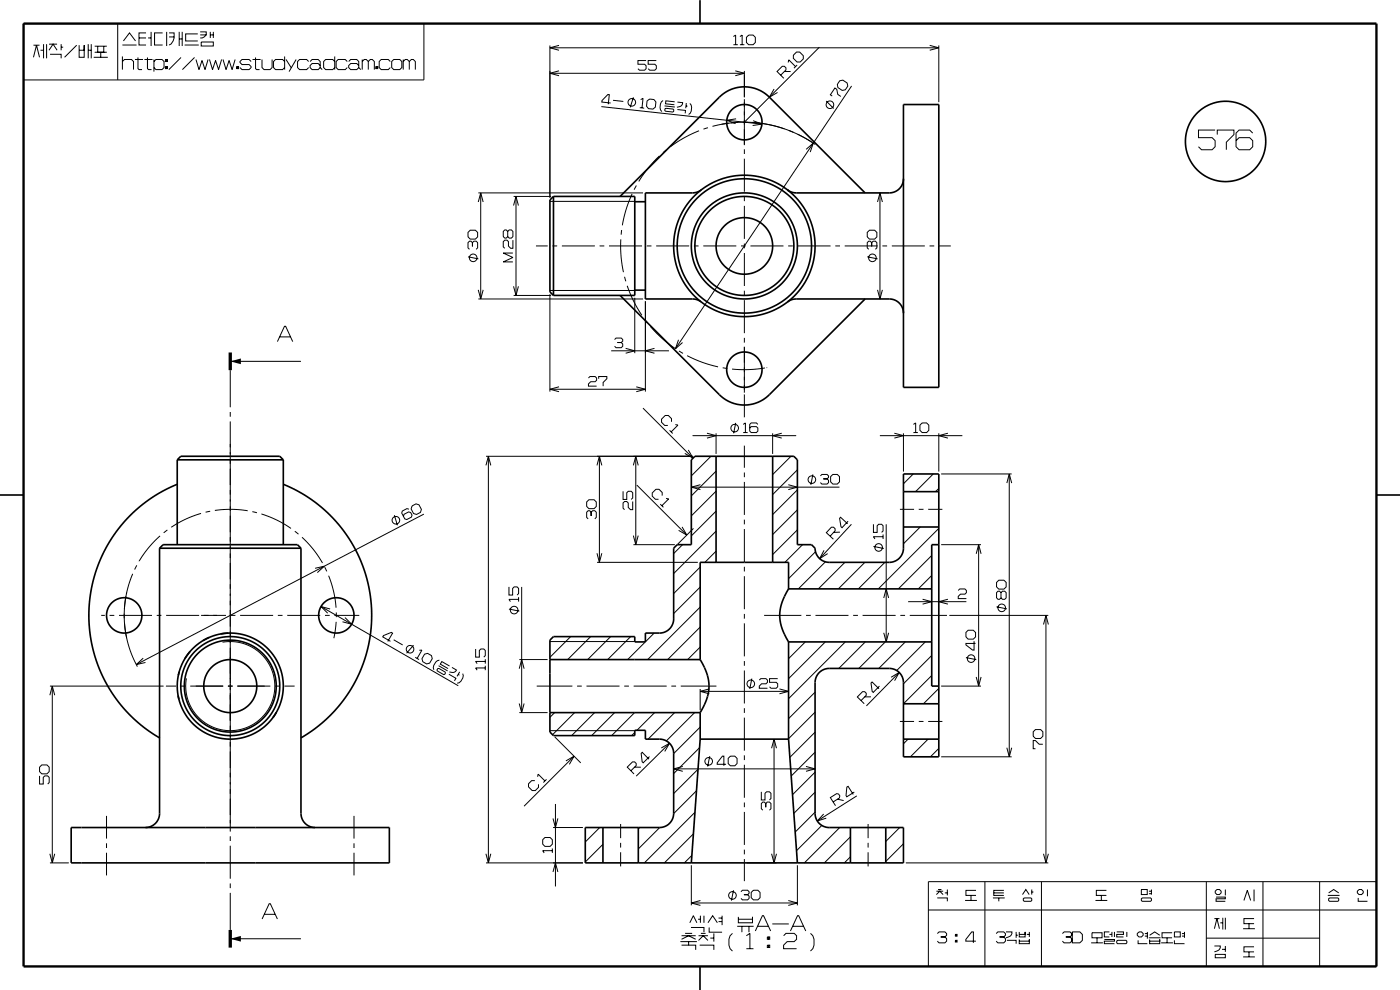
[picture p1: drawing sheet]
<svg xmlns="http://www.w3.org/2000/svg" width="297mm" height="210mm" viewBox="0 0 297 210" stroke-linecap="round" stroke-linejoin="round" font-family="sans-serif">
<g fill="none" stroke="#000" stroke-width=".21">
<path d="M5 5h84.9v12h-84.9zM7.1 12.2l.6-2.6 .7 2.6M7.1 9.6h1.3M8.6 10.7h.6M9.2 9.4v3M9.9 9.4v3M10.4 10.7l.9-1.3 .8 1.3M10.4 9.4h1.7M10.6 11.5h2.4v.9M13 9.4v1.3M13 10h.4M16.3 9.6l-2.6 2.6"/>
<path d="M16.8 9.6v2.6h1.1v-2.6v1.1h-1.1M18.7 10.7h.7M18.7 9.4v3M19.4 9.4v3M19.9 12.2h3M20.1 9.8h2.6M20.1 11.1h2.6M20.7 9.8v1.3h1.3v-1.3M21.4 11.1v1.1M25 5v12M26 13l.4-.4h1.5l.4 .4v1.8M26 9.5h3"/>
<path d="M26 12v2.8M26.2 8.7l1.3-1.7 1.3 1.7M28.6 12.6h1.7M29.3 12.2v2.3l.2 .3h.6M29.5 8.1h1.5M30.6 12.6h1.8M31 7h-1.5v2.5h1.5M31.3 12.2v2.3l.2 .3h.6M31.4 8.1h.7M32.1 6.8v3M32.7 13l.4-.4h1.3l.4 .4v1.3l-.4 .5h-1.3l-.4-.5M32.7 12.6v2.6"/>
<path d="M34.5 7h-1.7v2.5h1.7M35.1 14.1h.4v.4h-.4zM35.1 12.6h.4v.4h-.4zM35.3 12.6v.4M35.3 14.1v.4M35.4 6.8v3M35.9 7h1a2.26 2.26 0 0 1-1 2.5M35.9 7.8h1M38 6.8v3M38 8.3h.7M38.4 12.2l-2.6 2.6M38.7 6.8v3"/>
<path d="M39.2 9.5h3M41.3 12.2l-2.6 2.6M41.6 12.6l.6 2.2 .7-2 .6 2 .6-2.2M42 7.2h-2.6v1.5h2.6M42.5 6.8h1.3a1.12 1.12 0 0 1-1.3 1.3M42.5 7.4h1.3M42.7 8.9h2.6v.9h-2.6zM44.4 12.6l.7 2.2 .6-2 .7 2 .6-2.2M44.6 6.8v1.3M44.6 7.4h.7M45.3 6.8v1.3M47.3 12.6l.7 2.2 .6-2 .6 2 .7-2.2"/>
<path d="M50.2 14.1h.4v.4h-.4zM50.4 14.1v.4M53.3 13l-.5-.4h-1.5l-.4 .4v.3l.4 .4h1.5l.5 .4v.2l-.5 .5h-1.5l-.4-.5M53.6 12.6h1.7M54.2 12.2v2.3l.2 .3h.7M55.6 12.6v1.7l.4 .5h1.3l.4-.5v-1.7M60.4 13l-.4-.4h-1.5l-.5 .4v1.3l.5 .5h1.5l.4-.5M60.4 12v2.8M60.7 12.6l1.1 1.7M62.8 12.6l-1.5 2.6M65.5 13l-.4-.4h-1.5l-.5 .4v1.3l.5 .5h1.5l.4-.5M65.8 13l.4-.4h1.3l.4 .4v1.3l.5 .5"/>
<path d="M67.9 13.9l-.4-.4h-1.3l-.4 .4v.4l.4 .5h1.3l.4-.5M71 13l-.4-.4h-1.5l-.4 .4v1.3l.4 .5h1.5l.4-.5M71 12v2.8M73.7 13l-.5-.4h-1.5l-.4 .4v1.3l.4 .5h1.5l.5-.5M74 13l.4-.4h1.3l.4 .4v1.3l.4 .5M76.1 13.9l-.4-.4h-1.3l-.4 .4v.4l.4 .5h1.3l.4-.5M76.8 13l.5-.4h.4l.4 .4v1.8M76.8 12.6v2.2M78.1 13l.5-.4h.4l.4 .4v1.8M79.7 14.1h.4v.4h-.4zM79.9 14.1v.4M82.8 13l-.4-.4h-1.5l-.5 .4v1.3l.5 .5h1.5l.4-.5"/>
<path d="M83.5 12.6h1.3l.4 .4v1.3l-.4 .5h-1.3l-.4-.5v-1.3zM85.5 13l.5-.4h.4l.4 .4v1.8M85.5 12.6v2.2M86.8 13l.5-.4h.4l.4 .4v1.8M116.7 9.6v32.3M116.7 10.1h82.5M116.7 15.5h41.2M118.6 9.6l-1.9 .5 1.9 .6M118.6 15l-1.9 .5 1.9 .6M137.1 12.8h-1.8v.8h1.5l.3 .3v.7l-.3 .3h-1.1l-.4-.3M139.2 12.8h-1.7v.8h1.4l.3 .3v.7l-.3 .3h-1.1l-.3-.3M155.6 7.8l.5-.4v2.1"/>
<path d="M155.6 9.5h.9M156 15l1.9 .5-1.9 .6M157 9.5h.9M157 7.8l.4-.4v2.1M157.9 15v5.7M158.8 7.4h1l.4 .5v1.1l-.4 .5h-1l-.4-.5v-1.1zM164.2 18.9l-1 1.7 1.7-1M165.6 15.9l1.1-1.1v-.4l-.3-.3h-.4l-1.2 1.1 1.5 1.4M166.4 15.2h1.3M167.2 13.2l.1-.5 1.5 1.4M168.3 11.7l.7-.7h.6l.8 .8v.7l-.7 .7h-.6l-.8-.8zM169.1 13.8l-.7 .7"/>
<path d="M173.8 10l-15.9 15.9M178.2 17.1l.6-.1 .9 .6 .1 .7-.5 .8-.6 .1-.9-.6-.2-.7zM180.7 18.2l-37.4 55.8M197.2 9.6l2 .5-2 .6M199.2 9.6v12.1M127.6 22.6l34 3.7M129.5 21.9l-1.8-.3v-.3l1.2-1.2h.4l-.3 2M130 21.3l2.2 .2M134.4 20.6l-.7 2.2M135 39.4l-.5 .8M135.7 22.8l1 .1M135.9 21.1l.5-.2-.2 2"/>
<path d="M137.3 21.4l.5-.4 .9 .1 .4 .5-.1 1.1-.5 .4-.9-.1-.4-.5zM139.9 33.1l-2.4 2.5-2 2.9M140.7 21.3a1.59 1.59 0 0 0-.3 2.4M141 22.5l2.2 .2M141.1 23.1l.1-.1 1.6 .1 .1 .5-.2 .2-1.5-.2zM141.4 31.8l-.8 .6M143.1 21.6l-1.8-.2-.1 .6 1.9 .2M143.7 23.2l1.7 .2v.6M143.7 21.7l1.1 .1a1.03 1.03 0 0 1-1.2 1M145.5 22.5h.3M145.6 21.9l-.1 1.1M146.3 21.9a1.6 1.6 0 0 1-.2 2.4"/>
<path d="M148.3 27.7l-3.2 1.5-2.9 1.9M150.2 27.1l-1 .3M154.6 26.1l-3.5 .7M155.1 26.1l4.6-.1 2.4 .3 2.2 .4 2.4 .7 2.1 .9 2 1 2.1 1.3M156.2 25.2l-2 .3 1.8 .7M156.6 26l-3.5 .4M157.6 25.9h1M157.9 21v9.8M157.9 31.7v1M157.9 33.7v7M159.6 26l3.4 .4 3.4 .9M159.8 25.6l1.8 .7-1.9 .3"/>
<path d="M167.4 27.7l.9 .4M169.2 28.5l3 1.7M171 31.7l1.5-1.3-.6 1.9M175.3 21.4l1.6 1.6M176.5 20.4l-.3-.3 .9-1.4 .4 .2 .2 1.1 .7 .5M257.8 27.6h-3.6v1.6h2.9l.7 .6v1.3l-.7 .7h-2.2l-.7-.7M258.2 28.6v-1h3.6v1l-1.6 1.6v1.6M265.8 28.2l-.7-.6h-2.2l-.7 .6v2.9l.7 .7h2.2l.7-.7v-1.3l-.7-.6h-2.2l-.7 .6M99.3 54.5l2.2 .4M99.6 52.9l-.3-.3v-1.1l.3-.3h.3l.3 .3v.8v-.8l.3-.3h.5l.3 .3v1.1l-.3 .3M99.8 48.8h1.1l.4 .5v.9l-.4 .5h-1.1l-.5-.5v-.9zM101.5 42.8l.5-1.9 .5 1.9"/>
<path d="M101.5 40.9h34.9M102 40.9v22.5M106.8 49.1l.3-.3h.3l.3 .3v1.1l-.3 .3h-.3l-.3-.3zM107.7 49.1l.3-.3h.5l.3 .3v1.1l-.3 .3h-.5l-.3-.3M108.8 50.9v1.8h-.5l-.4-.5v-.9l-.4-.4h-.4l-.3 .4v1.1l.3 .3M108.8 53.7h-2l2 .9-2 1h2M108.9 43.6l.6-1.9 .5 1.9M109 41.7h7.9M109.5 41.7v21M113.7 52.2h2.5M116.7 42.7h18M117.2 52.2h1"/>
<path d="M119.2 52.2h7M127.2 52.2h1M129.2 52.2h7M131.7 50.8v3.5l.6 3.4M131.9 48.8l-.1 1M132.5 58.7l.3 1M134.1 41.1l-1.2 3.1-.9 3.6M137.2 52.2h1M139.2 52.2h7M147.2 52.2h1M149.2 52.2h7M157.2 52.2h1"/>
<path d="M157.9 41.7v1M157.9 43.7v7M157.9 51.7v1M157.9 53.7v7M159.2 52.2h7M167.2 52.2h1M169.2 52.2h7M177.2 52.2h1M179.2 52.2h7M184 49.3l.4-.5h1.2l.4 .5v.9l-.4 .5h-1.2l-.4-.5zM184 54.5l2.2 .4M184.3 52.9l-.3-.3v-1.1l.3-.3h.3l.3 .3v.8v-.8l.3-.3h.5l.3 .3v1.1l-.3 .3"/>
<path d="M186.2 42.8l.5-1.9 .5 1.9M186.7 40.9v22.5M187.2 52.2h1M189.2 52.2h7M197.2 52.2h1M199.2 52.2h2.5M48.8 78.5v7.9M48.8 76.7h15M58.9 72.5l1.4-3.3h.3l1.5 3.3M59.4 71.5h2.2M101.5 61.5l.5 1.9 .5-1.9M101.5 63.4h34.9"/>
<path d="M108.9 60.7l.6 2 .5-2M109 62.7h7.9M116.7 62.4v20.7M116.7 61.6h18M129.7 74.4h12.2M130.4 72l.3-.3h1.1l.3 .3v.3l-.3 .4h-.8h.8l.3 .3v.4l-.3 .4h-1.1l-.3-.4M132.7 73.9l2 .5-2 .5M133.1 60.6l1.3 3.3 1.8 3M134.7 63.2v11.7M136.7 67.7l.7 .8M136.9 63.9v19.2M138 69.3l2.3 2.3 2.9 2.3"/>
<path d="M138.8 73.9l-1.9 .5 1.9 .5M143.9 72.1l-.6 1.9 1.5-1.3M144 74.5l.9 .5M145.8 75.4l3.2 1.4 3.3 1M153.3 78l1 .2M157.9 61.7v1M157.9 63.7v7M157.9 71.7v1M157.9 73.5v9.8M162.3 78.1l-3.5 .3-3.5-.1M162.8 78h-.2M186.2 61.5l.5 1.9 .5-1.9"/>
<path d="M48.8 87.4v1M48.8 89.4v87M103.1 98.7l.5-1.9 .5 1.9M103.1 96.8h43.8M103.6 96.8v86.2M116.7 82.6h20.2M118.6 82.1l-1.9 .5 1.9 .5M124.8 80.2l.4-.3h1.1l.3 .3v.5l-.3 .3h-1l-.5 .4v.5h1.8M126.6 98.7l.6-1.9 .5 1.9M127 80.3v-.4h1.7v.4l-.8 .8v.8M127.2 96.8v22.5M134.4 98.7l.5-1.9 .5 1.9"/>
<path d="M134.9 96.8v18.7M135 82.1l1.9 .5-1.9 .5M136.4 86.6l10.6 10.6M142 91.3l.7 .7M142.5 89.5v-.7l-.7-.7h-.7l-.8 .8v.7l.7 .6h.7M143.3 90.1l.5 .1-1.4 1.4M146 95.5l1 1.7-1.7-1M146.9 92.4h22M150 91.9l1.9 .5-1.9 .5M150.8 96.8l-4.1 4.2M151.9 99.9l-5.2 5.3M151.9 91.9v4.4"/>
<path d="M156.1 89.7l-.5 2.2M157.7 90l.4-.3v2.1M157.7 91.8h.9M157.9 83.7v4.8M157.9 94.5v4.7M160.8 90l-.3-.3h-1.1l-.4 .3v1.4l.4 .4h1.1l.3-.4v-.6l-.3-.3h-1.1l-.4 .3M163.9 91.9v4.4M165.8 91.9l-1.9 .5 1.9 .5M167.8 96.8l-3.9 3.9M169.2 99.7l-5.3 5.2M186.7 92.4h17.5M189.7 91.9l2 .5-2 .5"/>
<path d="M191.7 91.9v8.1M193.8 91.8h.9M193.8 90l.5-.3v2.1M195.6 89.7h1l.4 .5v1.1l-.4 .5h-1l-.4-.5v-1.1zM199.2 91.9v8.1M201.1 91.9l-1.9 .5 1.9 .5M29 119.9l-.4 .9M34 113.7l-2.5 2.5-2 2.8M35.5 112.4l-.8 .6M42.7 108.9l-3.3 1.2-3.1 1.7M44.6 108.4l-1 .3M45.6 108.3l3.5-.3 3.4 .3"/>
<path d="M53.5 108.5l1 .3M55.5 109l3.2 1.3 3 1.8M62.5 112.7l.8 .6M64.1 114l2.4 2.5 1.9 2.9M83.7 109.3l.6 2.1M86.8 108l-.5-.1-.9 .5-.2 .4 .7 1.3 .4 .1 1-.5 .1-.4-.3-.6-.4-.1-1 .5-.1 .4M87.4 107.3l.9-.4 .6 .2 .5 1-.2 .6-.8 .4-.7-.2-.5-.9zM89.9 109.1l-61 31.9M124.5 106.5l.4-.5h1.1l.5 .5v.9l-.5 .5h-1.1l-.4-.5zM124.8 110.1l-.3-.3v-1.1l.3-.4h.3l.3 .4v.7v-.7l.3-.4h.5l.3 .4v1.1l-.3 .3M126.6 117.4l.6 1.9 .5-1.9M126.7 119.3h21.3"/>
<path d="M132.2 104.2v1.7h.8v-1.4l.3-.3h.6l.3 .3v1.1l-.3 .3M134.2 106.4v1.7h-.5l-.4-.5v-.9l-.3-.3h-.5l-.3 .3v1.1l.3 .3M134.4 113.6l.5 1.9 .5-1.9M134.4 115.5h8.8M135.1 102.9l10.6 10.6M140.1 106.9l.6 .7M140.5 105.1v-.6l-.7-.7h-.7l-.7 .8v.6l.6 .7h.7M141.3 105.7l.6 .1-1.5 1.5M144.7 111.8l1 1.7-1.7-1M144.8 115.5l-1.9 1.9M146.7 103.3h31.4M147.1 112.1l-3.3 3.3"/>
<path d="M148.6 102.8l-1.9 .5 1.9 .6M151.9 116.9l-2.4 2.4M151.9 112.7l-9 9M151.9 108.4l-5.2 5.3M151.9 104.2l-5.2 5.2M157.9 100.2v1M157.9 102.2v7M157.9 110.2v1M157.9 112.2v7M167.2 102.8l2 .5-2 .6M169.2 112.4l-5.3 5.2M169.2 108.1l-5.3 5.3"/>
<path d="M169.2 103.9l-5.3 5.3M170.3 115.5l-3.8 3.8M172.5 100.6l-.5 2.2M173 117l-5.7 5.8M174 101l.4-.4h1.1l.3 .4v.3l-.3 .3h-.8h.8l.3 .3v.5l-.3 .3h-1.1l-.4-.3M174.8 116.7l-.9 1.8 1.7-1.1M175.1 119.2l-5.7 5.7M176.1 113.7l1.1-1.1v-.5l-.4-.3h-.4l-1.1 1.2 1.5 1.4M176.2 101.1l.5-.5h.9l.5 .5v1.1l-.5 .5h-.9l-.5-.5zM178.2 112.9h-1.3M179.2 119.3l-5.6 5.6M179.9 110.5l-1.3 1.4-.2-.2-.3-1.7 .2-.3 1.5 1.4"/>
<path d="M180.6 111.2l-6.7 7.3M183.5 119.3l-5.6 5.6M185.3 111.2v1.7h.8v-1.4l.3-.3h.6l.3 .3v1.1l-.3 .3M185.3 115.9l2.2 .4M187.3 113.8h-2l.3 .5M187.3 113.4v.9M187.7 119.3l-5.6 5.6M188 111.2v25M190.9 108h3M193.7 100.5l-2 2.1M194.9 108h1M195.2 111.8l-3.5 3.5"/>
<path d="M196.9 108h3M197.7 117.8l-7.1 7.1M198 100.5l-3.8 3.8M199.2 103.6l-.7 .7M199.2 112.1l-12.9 12.8M199.7 115.5h8.4M199.7 100.5h14.9M207.1 117.5l.5-2 .5 2M207.6 115.5v30M213.6 102.5l.5-2 .5 2M214.1 100.5v60M21.5 130.5h.7"/>
<path d="M23.2 130.5h1M25.2 130.5h7M26.4 130.2v1M26.4 132.2l.5 3.2M26.7 126.5l-.4 4 .3 3.7 1 3.9 1.6 3.3M26.9 125.7l-.5 3.5M28.2 121.7l-.8 2.1-.6 2.2M30.4 139.6l-1.5 1.4 2-.5M33.2 130.5h1M35.2 130.5h7M42.7 130.5h5.2M47.2 136.2a9.4 9.4 0 0 1 11.1 8.8 9.4 9.4 0 0 1-10 10 9.4 9.4 0 0 1-8.8-11.1"/>
<path d="M48.9 130.5h1M50.9 130.5h7M58.9 130.5h1M60.9 130.5h7M66.8 120.5l2-.4-1.5 1.4M68.1 128.7l29.1 16.8M68.9 120.3l.4 .9M68.9 130.5h1M69.7 122.1l1.1 3.4 .5 3.4M70 129.2l-1.9-.5 1.4 1.4M70.9 130.5h5.3M71.3 131.9l-.5 3.5"/>
<path d="M71.3 129.9v1M73.2 131l1.4 1.4-1.9-.5M82.8 136l-1.6-.9 .1-.3 1.7-.7 .3 .2-1 1.8M83.5 135.7l1.9 1.1M87.7 136.9l-1.4 1.7M88.1 139.4l.8 .5M88.9 137.9h.6l-1 1.8M90.1 138.8l.6-.2 .8 .5 .2 .6-.5 1-.7 .1-.8-.4-.2-.7zM100.9 137.7v1.7h.8v-1.4l.3-.3h.6l.3 .3v1.1l-.3 .3M102.9 139.8v1M108 124.5v1.7h.8v-1.4l.3-.3h.6l.3 .3v1.1l-.3 .3M108 129.2l2.2 .4"/>
<path d="M110 127.1h-2l.3 .5M110 126.7v.9M110.2 139.9h6M110.7 124.5v26.7M116.7 136.1h18M121.1 135l-4.4 4.4M125.3 135l-4.9 4.9M129.5 135l-4.8 4.9M133.8 135l-4.9 4.9M138.8 134.3l-5.6 5.6M148.5 137.3l-2.6 2.6M148.5 133l-6.9 6.9"/>
<path d="M148.5 128.8l-11.1 11.1M148.5 124.5l-5.6 5.7M148.5 120.3l-5.6 5.6M157.9 120.2v1M157.9 122.2v7M157.9 130.2v1M157.9 132.2v7M162.1 130.5h7.9M170.8 136.2l-3.5 3.5M171 130.5h1M173 130.5h7M175.1 136.2l-7.8 7.8"/>
<path d="M179.3 136.2l-12 12M181 130.5h1M183 130.5h7M183.6 136.2l-5.7 5.6M187.5 126.8l.5-1.9 .5 1.9M187.5 134.2l.5 2 .5-2M187.8 136.2l-5.6 5.6M191 130.5h1M192.1 136.2l-5.7 5.6M192.7 127.6h12.3M193 130.5h7.9M195.7 127.1l2 .5-2 .6"/>
<path d="M196.3 136.2l-6.1 6M197.7 122.1l-2.9 2.8M197.7 139l-6 6M201.1 127.1l-1.9 .5 1.9 .6M201.4 130.5h21M203.3 125.2l.3-.3h1.1l.3 .3v.5l-.3 .3h-.9l-.5 .5v.5h1.7M204.9 134.2l.5-.5h1.1l.5 .5v.9l-.5 .5h-1.1l-.5-.5zM204.9 139.5l2.2 .4M206.6 136v1.9h-.3l-1.4-1.1v-.3h2.1M211.4 128.7l2.2 .5M211.7 125.4h.3l.4 .3v1.1l-.4 .3h-.3l-.3-.3v-1.1zM211.9 123.1h1.1l.5 .4v1l-.5 .5h-1.1l-.5-.5v-1z"/>
<path d="M212.4 125.7l.3-.3h.4l.4 .3v1.1l-.4 .3h-.4l-.3-.3M221.4 132.5l.5-2 .5 2M221.9 130.5v52.5M10.6 147.5l.5-2 .5 2M10.6 145.5h24.1M11.1 145.5v37.5M35.2 145.5h2.1M38.4 145.5h.9M40.4 145.5h6.9M48.4 145.5h1M50.4 145.5h7M58.3 145.5h1.1"/>
<path d="M60.3 145.5h2.2M92.9 141.8h.2l1.3 .8-.1 .4-.2 .1-1.3-.8zM93 141.2l1.9 1.1M93.2 140a1.59 1.59 0 0 0-1.2 2.1M95.2 143l1.5 .9-.3 .5M95.4 141.3l-1.7-1-.3 .6 1.6 .9M95.9 141.6l.9 .5a1.03 1.03 0 0 1-1.5 .4M97.2 143.1l.3 .1M97.5 142.5l-.5 1M98.2 142.9a1.59 1.59 0 0 1-1.2 2M102.9 141.7h-2l.3 .5M102.9 141.2v1"/>
<path d="M102.9 140.3h-2l.3 .5M110.2 141.8l.5-1.9 .5 1.9M110.2 149.2l.5 2 .5-2M110.2 151.2h6M113.9 145.5h7.5M116.7 155h18M117.7 151.2l-1 1M117.7 156.3l5.5 5.5M121.9 151.2l-4.7 4.6M122.4 145.5h1M124.4 145.5h7M126.1 151.2l-4.8 4.8"/>
<path d="M130.4 151.2l-4.9 4.8M132.4 145.5h1M134.4 145.5h7M134.6 151.2l-4.8 4.8M134.7 155.4l-.7 .6M138.9 151.2l-3.8 3.7M140.3 158.7l1.7-1-1 1.7M142 157.7l-7 6.9M142.4 145.5h1M143.1 151.2l-5.6 5.6M144.4 145.5h7.6M147.4 151.2l-6 6"/>
<path d="M148.4 158.6l-5.5 5.5M148.5 154.2l-5.6 5.7M148.5 146.2v4.5M148.5 146.7h18.8M150.5 146.1l-2 .6 2 .5M157.9 140.2v1M157.9 142.2v7M157.9 150.2v1M157.9 152.2v7M159.5 144l-.4 2.2M161.1 144.3l.3-.3h1.1l.3 .3v.4l-.3 .4h-.9l-.5 .4v.5h1.7M163.7 158.7l.5-1.9 .5 1.9"/>
<path d="M164.2 156.8v26.2M165 144h-1.7v.7h1.4l.3 .4v.6l-.3 .3h-1.1l-.3-.3M165.4 146.1l1.9 .6-1.9 .5M172.9 146.8l-5.6 5.6M172.9 155.3l-5.3 5.4M172.9 159.6l-5.1 5M172.9 151.1l-5.6 5.6M182.7 148.6l1.1-1.1v-.5l-.4-.3h-.4l-1.1 1.1 1.4 1.5M184.8 147.8h-1.4M186.6 145.5l-1.4 1.4-.2-.2-.2-1.8 .2-.2 1.5 1.4M189 143.7l1.8-1.1-1 1.8M190.8 142.6l-7 7.1"/>
<path d="M190.9 153h3M192.6 156.8l-.9 1M194.9 153h1M196.9 156.8l-3.8 3.7M196.9 153h3M197.7 143.3l-6 6M199.2 158.8l-1.8 1.7M199.2 146l-3.3 3.3M199.7 145.5h8.4M207.1 143.6l.5 1.9 .5-1.9M213.6 158.6l.5 1.9 .5-1.9M219.7 154.8h1.1l.4 .4v1l-.4 .4h-1.1l-.5-.4v-1z"/>
<path d="M221.2 157.9h-.8l-.7-.8h-.5v1.7h.5M8.4 164.6v1.7h.8v-1.4l.3-.3h.6l.3 .3v1.1l-.3 .3M8.4 162.7l.5-.4h1.1l.4 .4v1l-.4 .4h-1.1l-.5-.4zM22.6 173.1v4.8M22.6 178.9v1M48.8 177.4v1M48.8 179.4v7M75.1 173.1v4.8M75.1 178.9v1M113.5 165.6h-.7l-.7 .7v.6l.8 .8h.7l.6-.7v-.6M114 164.8l.2-.6 1.4 1.5M115.1 178.1l.5-.4h1.1l.5 .4v1l-.5 .4h-1.1l-.5-.4z"/>
<path d="M115.9 165.3l-.6 .7M117.2 180v.9M117.3 173.6l.5 1.9 .5-1.9M117.3 175.5h6.4M117.8 170.5v17.5M120.1 161.4l1.7-1-1 1.7M121.8 160.4l-10.6 10.6M127.2 175.5l-3 3.1M127.9 179.1l-3.7 3.7M131.7 174.8v3M131.7 178.8v1M133.8 163.5l1.2-1.1v-.4l-.4-.4h-.4l-1.1 1.1 1.4 1.5"/>
<path d="M134.6 162.7h1.4M135.7 175.5l-.3 .3M137.8 160.5l-1.4 1.3-.2-.2-.2-1.8 .2-.2 1.5 1.4M140 175.5l-4.6 4.6M142.9 163.1h30M144.8 162.6l-1.9 .5 1.9 .5M147.1 176.9l-6.2 6.1M147.4 172.3l-10.7 10.7M147.8 167.7l-4.9 4.9M148.1 163.2l-5.2 5.1M150.6 160.4l-.5 2.2M154 162.1h-1.9v-.3l1.2-1.4h.3v2"/>
<path d="M154.9 160.4h1l.5 .5v1.1l-.5 .4h-1l-.4-.4v-1.1zM157.9 160.2v1M157.9 162.2v7M157.9 170.2v1M157.9 172.2v7M161.5 168v1.7h.8v-1.4l.3-.3h.6l.4 .3v1.1l-.4 .3M161.8 171.9l-.3-.4v-1.1l.3-.3h.3l.4 .3v.8v-.8l.3-.3h.4l.4 .3v1.1l-.4 .4M171 162.6l1.9 .5-1.9 .5M172.9 172.3l-4.2 4.2M172.9 168l-4.5 4.5M172.9 163.8l-4.8 4.8M174.3 175.1l-5.3 5.4"/>
<path d="M174.7 172.7l-1.3 1.4 1.9-.6M176.7 170.1l1.4-.8 .1-.5-.3-.4-.4-.1-1.3 .9 1 1.7M177.7 169.5l1.3 .3M178.1 175.5l-7.5 7.5M180.4 177.5l-5.5 5.5M181.2 168l-1.6 1-.1-.2 .2-1.8 .2-.2 1.1 1.7M181.8 168.8l-8.4 5.3M184.2 174.8v3M184.2 178.8v1M190.9 175.5l-3 3M191.7 179l-3.8 3.7M199.7 160.5h14.9"/>
<path d="M10.6 181.1l.5 1.9 .5-1.9M10.6 183h4M22.6 180.9v4.8M48.8 187.4v1M48.8 189.4v7.9M48.8 199.1h15M55.6 194.9l1.5-3.2h.3l1.5 3.2M56.1 194h2.2M75.1 180.9v4.8M103.1 181.1l.5 1.9 .5-1.9M103.1 183h20.6M117.2 180.4h-2.1l.3 .5"/>
<path d="M117.3 185l.5-2 .5 2M131.7 180.8v3M144.3 199.7h3.5M144.6 199.2l1.5-.7 1.5 .7M144.6 198.5h3M145.3 198h1.5M146.1 199.7v.8M146.3 195.7l.8-1.5 .7 1.5M146.6 196.7h2.7v1M146.7 183.5v8.5M146.7 191.5h22.5M146.8 181.4l-1.6 1.6"/>
<path d="M148.1 195h.5M148.2 199.5l1-1 1 1M148.2 198.5h2M148.6 194.2v1.5M148.6 191l-1.9 .5 1.9 .6M148.7 198h1M149.3 194.2v1.5M150.2 195.7l1-1.5 1 1.5M150.4 196.7v1h2.8M150.7 199h.7M151.4 198v1.7M152.4 194.7h.8"/>
<path d="M152.4 195.5h.8M153.2 194.2v2M155.4 198a2.53 2.53 0 0 0 0 3.7M155.6 188.8l-.4 2.2M156.4 196.5h3.5M156.6 194.5v1.2h3v-1.2v.5h-3M157.2 189.2l.3-.4h1.1l.3 .4v.3l-.3 .3h-.8h.8l.3 .3v.5l-.3 .3h-1.1l-.3-.3M157.4 196.5v1.2M157.9 180.2v1M157.9 182.2v4.7M158.3 198.5l.8-.5v3.2M158.4 183h6.3"/>
<path d="M158.9 196.5v1.2M159.8 188.8h1l.4 .5v1.1l-.4 .5h-1l-.4-.5v-1.1zM160.2 197.5l1.5-3.3h.3l1.5 3.3M160.7 196.5h2.3M162.8 198.7h.5v.5h-.5zM163 198.7v.5M163.7 181.1l.5 1.9 .5-1.9M163.8 196h3.5M166.2 198.5l.5-.5h1.8l.5 .5v.7l-.5 .5h-1.5l-.8 .8v.7h2.8M167.2 191l2 .5-2 .6M167.7 197.5l1.5-3.3h.2l1.5 3.3M168.2 196.5h2.2"/>
<path d="M169.2 183.5v8.5M171.9 198a2.53 2.53 0 0 1 0 3.7M180.4 181.8l-1.3 1.2M184.2 180.8v3M192.2 183h30.2M196.9 187h95.1v18h-95.1zM196.9 193h95.1M198.6 189.8l.8-.8 .7 .8M198.6 189h1.5M198.8 190.5h2.2v.7M198.9 198l.3-.3h1.3l.3 .3v.4l-.3 .3h-.9h.9l.3 .4v.5l-.3 .4h-1.3l-.3-.4M199 188.7h.7"/>
<path d="M200.4 189.4h.6M201 188.7v1.2M202.7 199.5h.3v.3h-.3zM202.7 198.2h.3v.4h-.3zM202.9 198.2v.4M202.9 199.5v.3M204.7 191h2.5M206 189.9v1.1M207 199.6h-2.1v-.3l1.2-1.6h.4v2.3M207.1 188.9h-2.2v1h2.2M208.9 187v18M210.6 190.5h2.5"/>
<path d="M210.8 189.4h2.2M211.3 198l.4-.3h1.2l.4 .3v.4l-.4 .3h-.9h.9l.4 .4v.5l-.4 .4h-1.2l-.4-.4M211.9 190.5v.7M213 188.9h-2.2v1h2.2M213.4 197.7h1.3a1.16 1.16 0 0 1-1.3 1.2M213.6 199.5h2v.7M215.6 197.7v1.2M215.6 198.4h.3M216.2 199.3v.9h2.2v-.9v.3h-2.2M216.2 197.7v1h1.3v-1v.5h-1.3M216.9 189.8l.7-1.1 .7 1.1M217.1 190.7l.2-.2h1.4l.2 .2v.3l-.2 .2h-1.4l-.2-.2z"/>
<path d="M217.8 198.2h.6M218.4 197.7v1M218.9 189.2h.3M218.9 188.7v1.1M220.9 187v18M221.4 181.1l.5 1.9 .5-1.9M225.4 198l.3-.3h1.3l.4 .3v.4l-.4 .3h-.9h.9l.4 .4v.5l-.4 .4h-1.3l-.3-.4M227.5 197.7h1.6l.5 .5v1.3l-.5 .5h-1.6zM231.7 197.9h2.1v1h-2.1zM232.4 191h2.5M232.7 198.9v1.1M233.6 189.9v1.1"/>
<path d="M234.3 199.3h2.1v.3h-2.1v.6h2.1M234.7 188.9h-2.1v1h2.1M235.4 197.7h-1.1v1h1.1M235.4 198.2h.5M235.9 197.7v1M236.4 197.7v1M236.9 199.6l.2-.1h1.8l.1 .1v.4l-.1 .2h-1.8l-.2-.2zM236.9 197.7h1.4v.5h-1.4v.5h1.4M239 197.7v1M241.3 198l.3-.3h.6l.3 .3v.4l-.3 .3h-.6l-.3-.3zM241.4 199.5v.7h2M242.1 188.7h1.3v1.1h-1.3z"/>
<path d="M242.3 190.5h1.8l.2 .2v.3l-.2 .2h-1.8l-.2-.2v-.3zM242.9 198h.5M242.9 198.6h.5M243.4 197.7v1.4M243.7 198.9h2.5M243.7 189h.6M243.7 189.6h.6M243.9 199.3v.9h2.1v-.9v.3h-2.1M243.9 198.4l1.1-.7 1 .7M244.3 188.7v1.1M247.6 198.9v1.1M248.7 197.9h-2.2v1h2.2"/>
<path d="M249.1 199.5v.7h2.2M249.1 197.7h1.3v1h-1.3zM250.7 198h.6M250.7 198.6h.6M251.3 197.7v1.2M255.9 199h24.1M255.9 187v18M257.6 197l.6-2.1 .5 2.1M257.6 194.9h1.1M258 190.3h1.9v.4h-1.9v.5h1.9M258.2 188.7h.5l.4 .3v.4l-.4 .4h-.5l-.4-.4v-.4zM258.9 195.8h.5"/>
<path d="M259.4 194.7v2.5M259.9 188.7v1.2M259.9 194.7v2.5M263.7 197h2.5M263.9 191l.7-2.1 .7 2.1M265 195.9v1.1M266 194.9h-2.1v1h2.1M266 188.7v2.5M267.9 187v18M280 187v18M281.7 189.9h2.5M281.9 189.4l1-.7 1.1 .7"/>
<path d="M282 190.5h1.8l.2 .2v.3l-.2 .2h-1.8l-.1-.2v-.3zM288.1 190.5v.7h2M288.3 188.7h.5l.4 .3v.4l-.4 .4h-.5l-.3-.4v-.4zM290.1 188.7v1.4M144.6 200.5h3v1M148.4 200.5h3v1M158.3 201.2h1.5M162.8 200.5h.5v.5h-.5zM163 200.5v.5M231.5 200h2.5M246.3 200h2.5M257.6 200.7h1.3a1.17 1.17 0 0 1-1.3 1.2"/>
<path d="M257.8 202.4h2.1v.8h-2.1zM259.2 201.4h.7M259.9 200.7v1.2M263.7 203h2.5M265 201.9v1.1M266 200.8h-2.1v1.1h2.1"/>
<circle cx="134" cy="21.7" r=".81"/>
<circle cx="176.1" cy="22.2" r=".81"/>
<circle cx="100.4" cy="54.7" r=".81"/>
<circle cx="185.1" cy="54.7" r=".81"/>
<circle cx="155.9" cy="90.8" r=".81"/>
<circle cx="84" cy="110.4" r=".81"/>
<circle cx="172.2" cy="101.7" r=".81"/>
<circle cx="186.4" cy="116.1" r=".81"/>
<circle cx="87" cy="137.7" r=".81"/>
<circle cx="109.1" cy="129.4" r=".8"/>
<circle cx="206" cy="139.7" r=".8"/>
<circle cx="212.5" cy="128.9" r=".8"/>
<circle cx="159.3" cy="145.1" r=".81"/>
<circle cx="150.3" cy="161.5" r=".8"/>
<circle cx="155.4" cy="189.9" r=".81"/>
</g>
<g fill="none" stroke="#000" stroke-width=".35">
<path d="M148.5 0v5M191.7 37.9a3 3 0 0 1-3 3h-19.8M191.7 22.2h7.5v60h-7.5zM117.4 41.7l-.7 .7v19.5l.7 .8M117.4 41.7h17.3v21h-17.3M117.4 41.7v21M134.7 42.8h2.2M148.7 40.3l-.8 .5-.7 .1h-10.3v22.5h10.2l1 .2 .6 .4M167.1 40.3l.9 .5 .9 .1M167.1 40.3l.2 .2M183.5 40.9l-20.3-20.3a7.5 7.5 0 0 0-10.6 0l-21 21.1M131.6 62.7l21 21a7.5 7.5 0 0 0 10.6 0l20.3-20.3"/>
<path d="M134.7 61.5h2.2M167.1 64l.8-.4 1-.2h19.8a3 3 0 0 1 3 3M37.6 97.5h22.5M37.6 97.5l.8-.7h21l.7 .7M37.6 97.5v18M60.1 97.5v18M147.4 96.8h21l.8 .7v18h3l.7 .8 .3 1.2 .7 1a3 3 0 0 0 2 .8h12.8a3 3 0 0 0 3-3v-15.8h7.5v60h-7.5v-15.7a3 3 0 0 0-3-3h-12.8a3 3 0 0 0-3 3v27.7a3 3 0 0 0 3 3h15.8v7.5h-67.5v-7.5h15.7a3 3 0 0 0 3-3v-12.9l-.3-1.2-.7-.9a3 3 0 0 0-2-.7h-3v-1.9h-2.2v1.1h-17.3l-.7-.7v-19.5l.7-.8h17.3v1.2h2.2v-1.9h3a3 3 0 0 0 3-3v-15l.8-.8h3v-18zM151.9 96.8v22.5M163.9 96.8v22.5M0 105h5M33.8 116.3v56.2a3 3 0 0 1-2.9 3M33.8 116.3h30"/>
<path d="M33.8 116.3l.8-.8h28.5l.7 .8M37.6 102.7l-3.6 1.8-3.5 2.3-3 2.7-2.9 3.4-2.2 3.4-1.7 3.9-1.2 4.3-.6 4.2v4l.6 4.2 1.2 4.1 1.7 3.6 2.2 3.6 2.6 3.1 3.3 3 3.3 2.2M60.1 102.7l3.8 1.9 3.3 2.2 3.2 2.9 2.7 3.2 2.2 3.4 1.8 4.1 1.1 4.1 .6 4v4.5l-.6 3.9-1.1 3.8-1.8 3.9-2.1 3.4-2.7 3.3-3.3 3-3.4 2.2M63.8 116.3v56.2a3 3 0 0 0 3 3M191.7 104.3h7.5M191.7 111.8h7.5M199.2 115.5h-1.5v30h1.5M292 105h5M40.3 138.2l-1.1 1.6M44.4 135.2l-1.3 .7M48.5 134.3l-1.7 .2M116.7 139.9h31.8"/>
<path d="M148.5 139.9l1.2 2.4 .6 1.9a9.9 9.9 0 0 1-1.8 7M167.3 124.9l-1.4 2.9-.4 1.4-.1 1.3 .4 2.6 1.5 3.1M167.3 124.9v-5.6h-18.8v20.6M167.3 136.2v20.6M167.3 136.2h30.4M167.3 124.9h30.4M37.8 147.5l.2 .8M38 142.5l-.2 .7M58.6 151.1l-.7 1.1M116.7 151.2h31.8M148.5 156.8h18.8M148.5 156.8l-1.8 26.2"/>
<path d="M148.5 151.2v5.6M167.3 156.8l1.9 26.2M191.7 156.8h7.5M191.7 149.3h7.5M15.1 175.5h67.5v7.5h-67.5zM127.9 175.5v7.5M135.4 175.5v7.5M180.4 175.5v7.5M187.9 175.5v7.5M148.5 205v5"/>
<circle cx="157.9" cy="25.9" r="3.8"/>
<circle cx="260" cy="30" r="8.5"/>
<circle cx="157.9" cy="52.2" r="10.5"/>
<circle cx="157.9" cy="52.2" r="14.2"/>
<circle cx="157.9" cy="52.2" r="15"/>
<circle cx="157.9" cy="52.2" r="6"/>
<circle cx="157.9" cy="52.2" r="11.3"/>
<circle cx="157.9" cy="78.4" r="3.8"/>
<circle cx="26.3" cy="130.5" r="3.7"/>
<circle cx="71.3" cy="130.5" r="3.7"/>
<circle cx="48.8" cy="145.5" r="11.3"/>
<circle cx="48.9" cy="145.5" r="5.6"/>
<circle cx="48.9" cy="145.5" r="10.5"/>
<circle cx="48.9" cy="145.5" r="9.7"/>
</g>
<path d="M5 5h287v200h-287z" fill="none" stroke="#000" stroke-width=".5"/>
<path d="M48.8 74.8v3.7M48.8 197.3v3.7" fill="none" stroke="#000" stroke-width=".7" stroke-linecap="butt"/>
<g fill="#000">
<path d="M48.8 76.7l2.3-.7v1.3z" fill-rule="evenodd"/>
<path d="M48.8 199.1l2.3-.6v1.2z" fill-rule="evenodd"/>
</g>
</svg>
